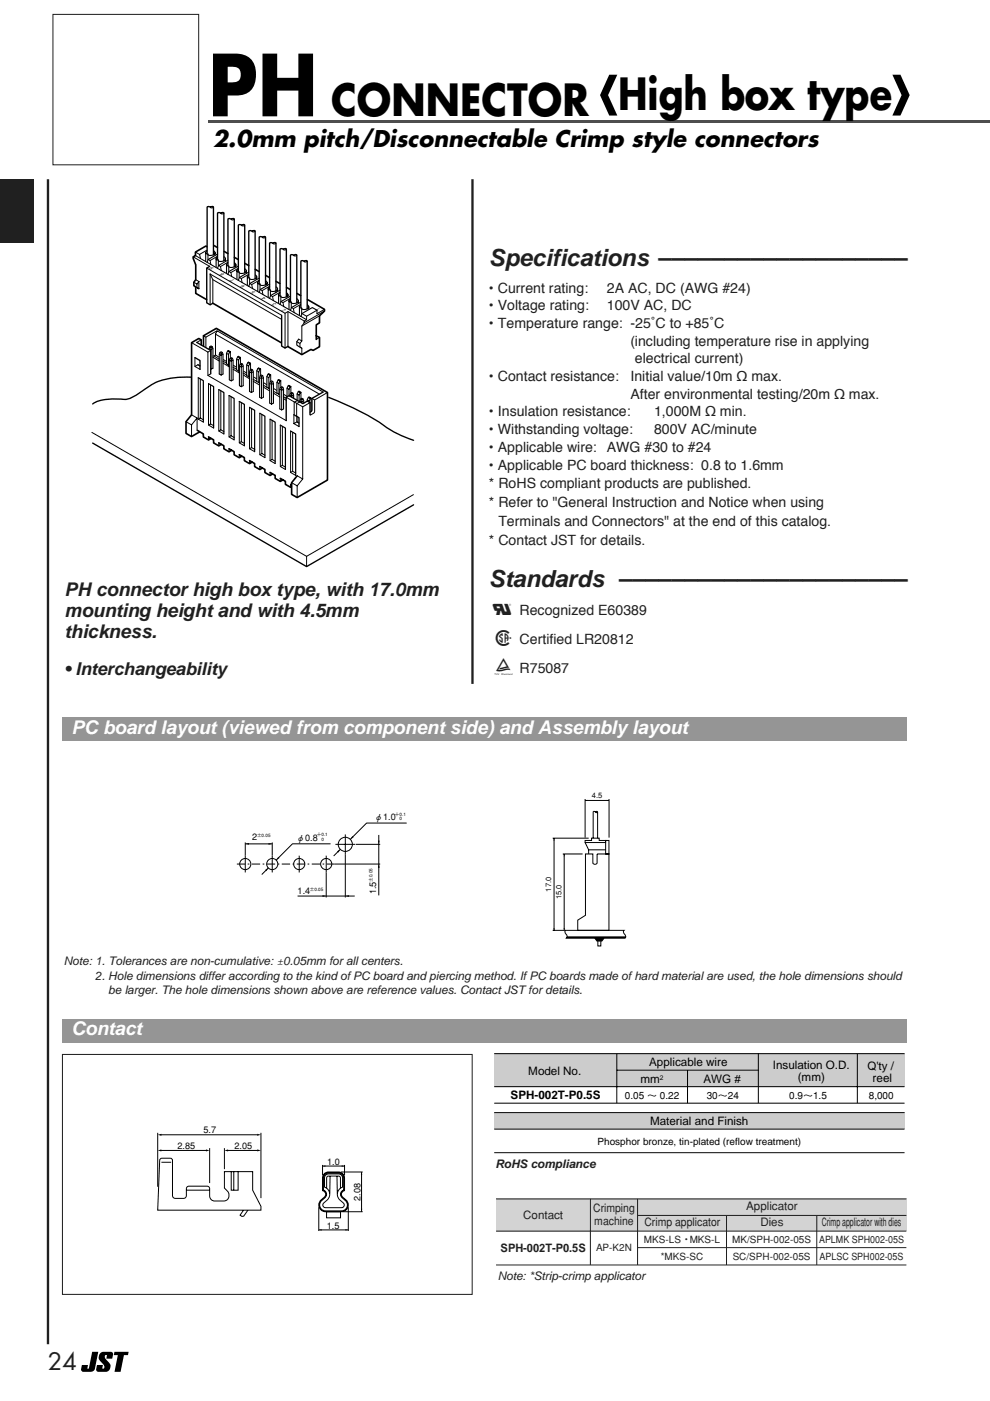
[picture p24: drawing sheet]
<svg xmlns="http://www.w3.org/2000/svg" width="210mm" height="297mm" viewBox="0 0 210 297" stroke-linecap="round" stroke-linejoin="round" font-family="sans-serif">
<defs><g id="words">
<text font-size="17.6" x="44.2" y="24.7">PH</text>
<text font-size="9.2" x="70.2" y="24.7">CONNECTOR High box type</text>
<g font-size="7" fill="#231f20">
<text x="103.7" y="137">1</text>
<text x="103.7" y="143.1">2</text>
</g>
<g font-size="5" fill="#231f20">
<text x="103.7" y="56.3">Specifications –––––––––––––––––––</text>
<text x="103.7" y="124.4">Standards ––––––––––––––––––––––</text>
<text x="10.2" y="290.5">24</text>
</g>
<text font-size="4.8" x="45.1" y="31.1">2.0mm pitch/Disconnectable Crimp style connectors</text>
<text font-size="4.7" fill="#231f20" x="104.5" y="130.4">0</text>
<g font-size="4" fill="#231f20">
<text x="13.7" y="126.3">PH connector high box type, with 17.0mm</text>
<text x="13.7" y="130.8">mounting height and with 4.5mm</text>
<text x="13.7" y="135.3">thickness.</text>
</g>
<g font-size="4" fill="#fff">
<text x="15.2" y="155.5">PC board layout (viewed from component side) and Assembly layout</text>
<text x="15.2" y="219.5">Contact</text>
</g>
<text font-size="3.8" fill="#231f20" x="13.6" y="143.1">• Interchangeability</text>
<g font-size="3" fill="#231f20">
<text x="103.7" y="62">• Current rating:</text>
<text x="103.7" y="65.8">• Voltage rating:</text>
<text x="128.7" y="65.8">100V AC, DC</text>
<text x="128.7" y="62">2A AC, DC (AWG #24)</text>
<text x="103.7" y="69.5">• Temperature range: -25˚C to +85˚C</text>
<text x="133.7" y="73.3">(including temperature rise in applying</text>
<text x="134.6" y="77">electrical current)</text>
<text x="103.7" y="80.8">• Contact resistance:</text>
<text x="133.7" y="80.8">Initial value/10m Ω max.</text>
<text x="103.7" y="88.3">• Insulation resistance:</text>
<text x="133.7" y="84.5">After environmental testing/20m Ω max.</text>
<text x="138.7" y="88.3">1,000M Ω min.</text>
<text x="103.7" y="92.1">• Withstanding voltage:</text>
<text x="103.7" y="95.8">• Applicable wire:</text>
<text x="128.7" y="95.8">AWG #30 to #24</text>
<text x="138.7" y="92.1">800V AC/minute</text>
<text x="103.7" y="99.6">• Applicable PC board thickness: 0.8 to 1.6mm</text>
<text x="103.7" y="103.6">* RoHS compliant products are published.</text>
<text x="103.7" y="107.5">* Refer to &quot;General Instruction and Notice when using</text>
<text x="105.7" y="111.5">Terminals and Connectors&quot; at the end of this catalog.</text>
<text x="103.7" y="115.5">* Contact JST for details.</text>
<text x="110.2" y="130.4">Recognized E60389</text>
<text x="110.2" y="136.5">Certified LR20812</text>
<text x="110.2" y="142.6">R75087</text>
</g>
<g font-size="2.5" fill="#231f20">
<text x="13.5" y="204.7">Note: 1. Tolerances are non-cumulative: ±0.05mm for all centers.</text>
<text x="20.2" y="207.7">2. Hole dimensions differ according to the kind of PC board and piercing method. If PC boards made of hard material are used, the hole dimensions should</text>
<text x="23" y="210.7">be larger. The hole dimensions shown above are reference values. Contact JST for details.</text>
<text x="105" y="247.7">RoHS compliance</text>
<text x="125.8" y="257">Crimping</text>
<text x="158.2" y="256.5">Applicator</text>
<text x="110.9" y="258.4">Contact</text>
<text x="126" y="259.8">machine</text>
<text x="136.6" y="260">Crimp applicator</text>
<text x="161.2" y="260">Dies</text>
<text x="174.2" y="260">Crimp applicator with dies</text>
<text x="106.2" y="265.4">SPH-002T-P0.5S</text>
<text x="105.5" y="271.5">Note: *Strip-crimp applicator</text>
</g>
<g font-size="2.5">
<text x="112" y="227.9">Model No.</text>
<text x="137.6" y="226">Applicable wire</text>
<text x="163.9" y="226.7">Insulation O.D.</text>
<text x="183.9" y="226.9">Q'ty /</text>
<text x="108.3" y="233">SPH-002T-P0.5S</text>
<text x="135.8" y="229.5">mm</text>
<text x="149.2" y="229.5">AWG #</text>
<text x="169.1" y="229.2">(mm)</text>
<text x="185" y="229.3">reel</text>
<text x="137.8" y="238.6">Material and Finish</text>
</g>
<g font-size="2.1">
<text x="132.5" y="233">0.05 ～ 0.22</text>
<text x="149.8" y="233">30～24</text>
<text x="167.3" y="233">0.9～1.5</text>
<text x="184.2" y="233">8,000</text>
<text x="126.7" y="242.8">Phosphor bronze, tin-plated (reflow treatment)</text>
</g>
<g font-size="2.1" fill="#231f20">
<text x="136.5" y="263.6">MKS-LS・MKS-L</text>
<text x="155.2" y="263.6">MK/SPH-002-05S</text>
<text x="173.7" y="263.6">APLMK SPH002-05S</text>
<text x="126.4" y="265.2">AP-K2N</text>
<text x="140.1" y="267.1">*MKS-SC</text>
<text x="155.3" y="267.1">SC/SPH-002-05S</text>
<text x="173.8" y="267.1">APLSC SPH002-05S</text>
</g>
<g font-size="1.9">
<text x="79.3" y="173.8">φ1.0</text>
<text x="53.4" y="178.1">2</text>
<text x="62.8" y="178.2">φ0.8</text>
<text x="63.1" y="189.5">1.4</text>
<text x="79.7" y="189.6" transform="rotate(-90 79.7 189.6)">1.5</text>
<text x="37.6" y="243.5">2.85</text>
<text x="43.1" y="240.1">5.7</text>
<text x="49.7" y="243.5">2.05</text>
<text x="69.4" y="247">1.0</text>
<text x="76.4" y="254.6" transform="rotate(-90 76.4 254.6)">2.08</text>
<text x="69.3" y="260.5">1.5</text>
</g>
<g font-size="1.6">
<text x="125.5" y="169.3">4.5</text>
<text x="116.9" y="189" transform="rotate(-90 116.9 189)">17.0</text>
<text x="119" y="190.7" transform="rotate(-90 119 190.7)">15.0</text>
</g>
<text font-size="1.4" x="139.9" y="229">2</text>
<g font-size="1.2">
<text x="45.4" y="56.8" transform="rotate(-150 45.4 56.8)">9</text>
<text x="47.6" y="58.1" transform="rotate(-150 47.6 58.1)">8</text>
<text x="49.8" y="59.3" transform="rotate(-150 49.8 59.3)">7</text>
<text x="52" y="60.6" transform="rotate(-150 52 60.6)">6</text>
<text x="54.2" y="61.9" transform="rotate(-150 54.2 61.9)">5</text>
<text x="56.5" y="63.2" transform="rotate(-150 56.5 63.2)">4</text>
<text x="58.7" y="64.4" transform="rotate(-150 58.7 64.4)">3</text>
<text x="60.7" y="65.6" transform="rotate(-150 60.7 65.6)">2</text>
<text x="68" y="65.6" transform="rotate(-150 68 65.6)">1</text>
</g>
<g font-size="1">
<text x="83.7" y="172.9">＋0.1</text>
<text x="83.7" y="173.8">0</text>
<text x="54.5" y="177.5">±0.05</text>
<text x="67.2" y="177.3">＋0.1</text>
<text x="67.2" y="178.2">0</text>
<text x="65.7" y="188.9">±0.05</text>
<text x="79" y="186.9" transform="rotate(-90 79 186.9)">±0.05</text>
</g>
</g></defs>
<path d="M19.5 286.6h1.3l-.7 3.6a.9 .9 0 0 1-.9 .7h-1.5a.49 .49 0 0 1-.5-.6l.2-.9h1.3l-.2 .7 .3 .1zM21.3 286.8l.6-.2h1.6a.49 .49 0 0 1 .5 .6l-.2 .9h-1.3l.2-.8a.48 .48 0 0 0-.5 .4 .48 .48 0 0 0 .3 .6 1.54 1.54 0 0 1 .5 2.3l-.6 .3h-1.5a.49 .49 0 0 1-.5-.7l.2-.8h1.2l-.1 .7a.48 .48 0 0 0 .5-.4 .48 .48 0 0 0-.4-.5 1.54 1.54 0 0 1-.5-2.4zM24.3 286.6h3l-.2 .7h-.8l-.7 3.6h-1.3l.7-3.6h-.9z" fill="#000"/>
<path d="M44.1 25.6h165.8v.5h-165.8z" fill="#4d4d4d"/>
<path d="M129.2 15.8h1.7l-2 4.4 2 4.3h-1.7l-2-4.3zM189.2 15.8h1.7l2 4.4-2 4.3h-1.7l2-4.3z" fill="#000"/>
<path d="M13.2 40h83v88h-83z" fill="#fff"/>
<g fill="none" stroke="#000" stroke-width=".21">
<path d="M41 54.5l3.5 2M41.1 59.8l.7 .4M41.4 54.2l3.3 1.9-.2-.9-.4-.2M41.4 53.4l.9 .6M41.5 59.3l.7 .4M42.2 59.7l-.4 .5v.8l.4 .2M42.2 59.7v1.5M43.8 56.8l16.6 9.6 .7-.3 3.4 2 .5-.3v-.8l2.2-1.2M43.8 53.1l-1.5 .8 .2 .9M44.1 53.8v1.2M44.6 58.1l.5 1.2v5M44.6 58.1l15.1 8.7"/>
<path d="M44.6 58.1v6.5M45.1 59.3l14.6 8.4M45.3 43.9l-.2 .2-.5-.1M46.1 54.3l-1.6 .9M46.3 55.1v1.2M47.5 45.2l-.2 .1h-.5M48.3 55.6l-1.5 .9M48.3 55.1l-1.9 1.2-.3 .6 .8 .4-.1-.8-.4-.2M48.5 56.4v1.2M48.6 57.6l.4 .2 .1 .8-.8-.4M49.7 46.4l-.2 .2-.5-.1M50.5 56.9l-1.5 .9"/>
<path d="M50.6 59.5l.8 .4M50.7 57.7v1.2M50.8 58.8l.4 .3 .1 .8M51.9 47.7l-.2 .2-.4-.1M52.7 58.2l-1.5 .9M52.9 58.9v1.2M54.1 49l-.2 .2-.4-.1M54.9 59.5l-1.5 .8M56.3 50.3l-.2 .1h-.4M58.5 51.5l-.2 .2-.4-.1M60.7 52.8l-.2 .2-.4-.1M62.9 54.1l-.2 .1h-.4"/>
<path d="M65.1 55.4l-.2 .1h-.4M40.6 72.7l3.5 2v4.9l16.6 9.6M41.3 75.8v1.9l1.1 .6M41.5 60.8l.7 .4M42 77.3l-.7 .4M42.7 72.1l-1 .5M43.1 71.2l.5 .3M43.6 73.7v-2.2l2.4-1.4 22.5 13M44.3 73.9l.4 .2 .4-.2M44.5 73.5l.2 .2 .3-.2M44.7 79.3l-.6 .3M44.7 74.3l-.7 .4"/>
<path d="M44.7 73.7v4.6l.4-.2M45.1 75.7l1.4 .9M45.4 75.5l1.1 .7M45.7 75.2l-.3 .3h-.3M45.7 70.8l21.9 12.7M45.7 75.2l.7 .5M46 70.2l-.3 .6v4.4M46.5 75.1l.4 .3 .4-.3M46.5 79.3l.4 .2 .4-.2M46.6 74.7l.3 .2 .2-.2M46.9 74.9v4.6M47.2 76.5l.8 .5"/>
<path d="M47.3 77l1.3 .8M47.4 76.2l.6 .4M48 74.9l.4 .2M48.3 74.4l.4 .3M48.4 74.3l.4 .2v1.3M48.6 76.4l.4 .2 .4-.2M48.8 76l.2 .1 .3-.1M48.8 74.5l-.4 .6v2.3l-.4-.3M49 76.1v4.7M49.4 77.9l.8 .4M49.4 78.3l1.3 .8M49.5 77.5l.6 .3"/>
<path d="M50.2 76.1l.4 .3M50.4 75.7l.4 .2M50.6 75.5l.4 .3v1.2M50.8 77.6l.4 .2 .4-.2M50.9 77.2l.3 .1 .2-.1M51 75.8l-.4 .6v2.3l-.4-.3M51.2 77.3v4.7M51.6 79.1l.8 .4M51.6 79.5l1.3 .8M51.7 78.7l.5 .4M52.3 77.4l.4 .2M52.5 76.9l.5 .2"/>
<path d="M52.7 76.8l.4 .2v1.2M52.9 78.8l.4 .3 .4-.3M53 60.1l.4 .2 .1 .9-.7-.5M53 78.4l.3 .2 .3-.2M53.1 77l-.4 .6v2.3l-.4-.3M53.3 78.6v4.6M53.8 79.9l.6 .4M54.4 78.6l.5 .2M54.7 78.1l.4 .2M54.8 78l.5 .2v1.3M55 62l.7 .4M55.1 60.2v1.2"/>
<path d="M55.2 79.7l.2 .1 .3-.1M55.2 61.4l.4 .2 .1 .8M55.3 78.2l-.4 .6v2.3l-.5-.2M55.4 79.8v4.7M56.6 79.8l.4 .3M56.8 79.3l.4 .3M57 79.2l.4 .3v1.2M57.2 60.7l-1.6 .9M57.3 61.5v1.2M57.4 62.7l.4 .2 .2 .8-.9-.5M57.4 79.5l-.4 .6v2.3l-.4-.3M59.4 62l-1.6 .9"/>
<path d="M59.4 64.6l.8 .4M59.5 62.7v1.2M59.6 63.9l.4 .3 .2 .8M60.4 66.4v7.4M61.1 66.1v7.3M61.6 63.3l-1.6 .9M61.6 65.8l.8 .5M61.8 64v1.2M61.8 65.2l.4 .2 .2 .9M62.9 72.4l.7 .4M63.3 71.9l.7 .4M63.7 64.5l-1.5 .9"/>
<path d="M63.8 67.1l1.2 .7M64 65.3v1.2M64 66.5l1 .5M64.5 68.1v.4zM67.7 67l-3.7 2.1M67.7 71.5l-.6 .5M68.8 65.9l-4.3 2.6-.5 .6v3.2l-.4 .5v.8l.4 .2v1.4M68.8 65.6l-1.6 .9M19.5 91.7l45.5 26.3M39.4 89.4l1.2 .7M40.6 87.9l1.2 .7-1.2 1.5v2.5M41.8 88.6v2.6"/>
<path d="M42 80.1v8.8l1.1 .6M42.5 80.4v8.2l.6 .4M42.5 88.6l-.5 .3M44.2 81.3v8.8l1.1 .6M44.2 92.6v.7M44.6 81.7v8.2l.7 .4M44.6 89.9l-.4 .2M46.4 82.6v8.8l1.1 .6M46.4 93.9v.6M46.8 82.9v8.2l.7 .4M46.8 91.1l-.4 .3M48.6 83.9v8.7l1 .7"/>
<path d="M48.6 95.1v.7M48.6 80.5l.4 .3 .4-.3M49 84.2v8.2l.7 .4M49 92.4l-.4 .2M50.7 85.1v8.8l1.1 .6M50.7 96.4v.6M50.8 81.8l.4 .2 .4-.2M51.2 85.4v8.2l.6 .4M51.2 93.6l-.5 .3M52.9 83l.4 .2 .4-.2M52.9 86.4v8.7l1.1 .7M52.9 97.7v.6"/>
<path d="M53.3 86.7v8.2l.7 .4M53.3 94.9l-.4 .2M53.6 80.4l.8 .5M53.7 80.8l1.3 .8M55 80.1l.4 .2 .4-.2M55 84.2l.4 .3 .4-.3M55.1 87.6v8.8l1.1 .6M55.1 98.9v.7M55.5 87.9v8.3l.7 .3M55.5 96.2l-.4 .2M55.8 81.7l.8 .4M55.9 82.1l1.3 .8"/>
<path d="M55.9 81.2l.6 .3M57.2 81.3l.4 .2 .4-.2M57.2 85.5l.4 .2 .4-.2M57.3 88.9v8.8l1 .6M57.3 80.9l.3 .1 .2-.1M57.6 81v4.7M57.7 89.2v8.2l.7 .4M57.7 97.4l-.4 .3M58 83l.8 .4M58 83.4l1.3 .8M58.1 82.4l.6 .4M58.7 81.1l.4 .2"/>
<path d="M59 80.6l.4 .2M59.1 80.5l.4 .2v1.2M59.3 82.5l.4 .2 .4-.2M59.3 86.7l.4 .2 .4-.2M59.4 90.1v8.8l1.1 .6M59.5 82.1l.2 .2 .3-.2M59.5 80.7l-.4 .6v2.3l-.4-.3M59.7 82.3v4.6M59.9 90.4v8.3l.6 .3M59.9 98.7l-.5 .2M60.1 84.1l.6 .4M60.1 84.5l.6 .4"/>
<path d="M60.2 83.6l.6 .4M60.7 84.2l3.5 2.1 1.5-.9M60.9 82.3l.4 .2M61.1 81.8l.4 .2M61.3 81.7l.4 .2v1.3M61.5 83.8l.4 .2 .4-.2M61.6 83.4l.3 .1 .2-.1M61.6 91.4v8.8l1.1 .6M61.7 81.9l-.4 .6v1.4M61.9 83.5v.7M62 91.7v8.2l.7 .4M62 99.9l-.4 .3"/>
<path d="M62.3 87.9v1.9l1.1 .6M62.9 85.6v2.7M63 89.4l-.7 .4M63 83.5l.4 .3M63 85l-.6 .3v2.6M63.2 83l.4 .3M63.4 82.9l.4 .3v1.2M63.6 85l.4 .2 .4-.2M63.6 85.2l-.6 .3M63.7 84.6l.3 .1 .3-.1M63.8 83.2l-.4 .6v1.3M64 84.7v.7"/>
<path d="M64.2 86.3v15.3l-1.2 1.4v2.5M65.1 84.8l.5 .2M65.4 84.3l.4 .2M65.5 84.2l.5 .2v2.7M66 84.4l-.4 .8M66.1 84.5l.6 .3M69.4 83.2l-2.7 1.6v2.5l-.2 .3-.7 .3M57.3 100.2v.6M59.4 101.4v.7M61.8 102.3l1.2 .7M61.9 102.8l-.3-.2v.7M63 100.9l1.2 .7"/>
<path d="M87.7 104.9l-22.7 13.1v2.1"/>
</g>
<g fill="none" stroke="#000" stroke-width=".35">
<path d="M43.9 52.3l-.3-.1-2.2 1.2v.8l-.4 .3 .5 1.6v3.2l-.4 .5v.8l.4 .2v1.4l2.3 1.3M45.3 52l.8 .5M47.5 53.3l.8 .5M49.7 54.6l.8 .4M51.9 55.8l.9 .5M54.1 57.1l.8 .5M56.3 58.4l.8 .4M58.5 59.7l.8 .4M42.7 73.1v-1l-.5-.3-1.6 .9v15.2l-1.2 1.5v2.5l1.2 .7 1.7-1M43.1 73.4v-2.2l2.8-1.6 23.5 13.6v18.6l-6.4 3.7-1.2-.7v-2.5l1.2-1.4M45.1 64.3l14.6 8.4M60.8 60.9l.7 .5"/>
<path d="M63 62.2l.8 .5M65.2 63.5l3.6 2.1v.3l-1.1 1.1v1.4l-.6 .5v3.1M67 71.2l.7 .3v2l-1.3 .8-.5-.2-1.9 1.1-2.9-1.7M41.9 91.2l1.2 .8v.6l1.1 .7 .5-.3M44.2 92.6l1.1 .7v.6l1.1 .6 .5-.3M46.4 93.9l1.1 .6v.7l1.1 .6 .5-.3M48.6 95.1l1 .7v.6l1.1 .6 .5-.2M50.7 96.4l1.1 .6v.7l1.1 .6 .5-.3M52.9 97.7l1.1 .6v.6l1.1 .7 .5-.3M55.1 98.9l1.1 .6v.7l1.1 .6 .5-.3M57.3 100.2l1 .6v.6l1.1 .7 .5-.3M59.4 101.4l1.1 .6v.7l1.1 .6 .2-.1"/>
</g>
<g fill="none" stroke="#000" stroke-width=".23">
<path d="M43.6 53.6l.1 .2h.4v.2a1.01 1.01 0 0 0 1.5-.4M43.9 53.2l-.3 .4v1.7M44.7 56.1l1.4 .8M45.3 53.2l.3 .2v.7M45.8 54.9l.1 .1 .4 .1v.1a1.01 1.01 0 0 0 1.5-.3M46.1 54.5l-.3 .4v1.7M46.1 53.9l-2 1.1-.2 .6M46.9 57.3l1.4 .9M47.5 54.5l.3 .2v.6M48 56.1l.1 .2 .4 .1v.1a1.01 1.01 0 0 0 1.5-.4M48.3 55.8l-.3 .3v1.8M49.1 58.6l1.5 .9"/>
<path d="M49.7 55.7l.3 .3v.6M50.2 57.4l.1 .2 .4 .1v.1a1.01 1.01 0 0 0 1.5-.4M50.5 57l-.3 .4v1.8M50.5 56.4l-1.9 1.2-.3 .6M51.4 59.9l1.4 .8M51.9 57l.3 .3v.6M52.4 58.7l.1 .2h.4v.2a1.01 1.01 0 0 0 1.5-.4M52.7 58.3l-.3 .4v1.7M52.7 57.7l-1.9 1.1-.3 .6M54.1 58.3l.3 .2v.7M54.7 60v.1l.4 .1v.1a1.01 1.01 0 0 0 1.5-.3M54.9 59.6l-.2 .4v1.7"/>
<path d="M54.9 59l-1.9 1.1-.3 .6M56.3 59.5l.3 .3v.6M44.3 74l.2-.5 .2-.1 .3 .1 .1 .4v4.2M46.5 79.3v-4.2l.1-.4 .3-.1 .2 .1 .2 .4v4.2M48.4 74.3l-.4 .6v2.3M50.6 75.5l-.4 .6v2.3M52.7 76.8l-.4 .6v2.2M53.6 61.2l1.4 .8M54.8 78l-.4 .6v2.3M56.9 61.2v.2l.4 .1v.1a1.01 1.01 0 0 0 1.5-.4M57 79.2l-.4 .6v2.3M57.1 60.9l-.2 .3v1.8"/>
<path d="M57.2 60.2l-2 1.2-.3 .6M57.9 63.7l1.5 .9M58.6 60.8l.2 .3v.6M59.1 62.5v.2h.4v.2a1.01 1.01 0 0 0 1.6-.4M59.3 62.1l-.2 .4v1.7M59.4 61.5l-2 1.2-.2 .5-1.5-.8M60.2 65l1.4 .8M60.8 62.1l.2 .3 .1 .6M61.3 63.8v.2h.5v.2a1.01 1.01 0 0 0 1.5-.4M61.5 63.4l-.2 .4v1.7M61.6 62.8l-2 1.1-.2 .6M62.4 66.3l1.4 .8 .2-.6 2.2-1.3 1 .6v.7"/>
<path d="M63 63.4l.2 .2 .1 .7M63.3 71.9l-.4 .5v.8l1.1 .6M63.5 65.1l.1 .1 .4 .1v.1a1.01 1.01 0 0 0 1.5-.3M63.7 64.7l-.2 .4v1.7M63.7 64.1l-1.9 1.1-.2 .6M65.2 64.6l.2 .3 .1 .6M48.6 80.5v-4.1l.2-.4 .2-.2 .3 .2 .1 .4v4.1M50.8 81.8v-4.2l.1-.4 .3-.2 .2 .2 .2 .4v4.2M52.9 83v-4.2l.1-.4 .3-.1 .3 .1 .1 .4v4.2M55 84.2v-4.1l.2-.4 .2-.2 .3 .2 .1 .4v4.1M57.2 85.5v-4.2l.1-.4 .3-.2 .2 .2 .2 .4v4.2M59.1 80.5l-.4 .6v2.2"/>
<path d="M59.3 86.7v-4.2l.2-.4 .2-.1 .3 .1 .1 .4v4.2M61.3 81.7l-.4 .6v1.8M61.5 84l.1-.6 .3-.2 .2 .2 .2 .4v.6M63.4 82.9l-.4 .6v1.3M63.6 85.2l.1-.6 .3-.2 .3 .2 .1 .8M65.5 84.2l-.4 .8"/>
</g>
<g fill="none" stroke="#000" stroke-width=".29">
<path d="M43.9 53.7v-9.8l.5-.1 .2 .2 .5-.2 .2 .1v10.1M44.5 56.5l-.7 .3v7.4l.8 .4 .5-.3M46.1 55v-9.8l.5-.1 .2 .2 .5-.3 .2 .2v10.1M48.3 56.3v-9.9h.5l.2 .1 .5-.2 .2 .1v10.2M50.5 57.5v-9.8l.5-.1 .3 .2 .4-.2 .2 .1v10.2M52.7 58.8v-9.8l.6-.1 .2 .2 .4-.2 .2 .1v10.1M40.5 80a14.8 14.8 0 0 0-11.1 3.4 5 5 0 0 1-4.5 1.2l-2.5 .1a5.4 5.4 0 0 0-2.7 .9M41.3 75.8l1.1 .6v1.9M41.7 72.6l3 1.7v5M42 77.3l.4 .3M55 60.1v-9.8l.5-.1 .2 .2 .4-.3 .2 .2v10.1M57.2 61.4v-9.9h.5l.2 .1 .4-.2 .2 .1v10.5"/>
<path d="M59.4 62.6v-9.8l.5-.1 .2 .2 .4-.2 .2 .1v10.2M59.7 66.8v6.6l.7 .4 .7-.4M61.6 63.9v-9.8l.5-.1 .2 .2 .4-.2 .2 .1v10.1M63.8 65.2v-9.8l.5-.1 .2 .2 .5-.3 .1 .2v10.1M19.6 93.9l45.4 26.2 22.7-13.1M62.3 87.9l1.1 .7v1.8M63 88.3v1.1l.4 .3M65.8 87.9l-.1-2.5-.5-.4-1 .6-2.9-1.7-.6 .3v5M68.5 83.1l-2.4 1.4v2.4l-.3 .5M69.7 84.3a56.5 56.5 0 0 1 13.5 7.1l2.2 1.1 2.3 .9"/>
</g>
<path d="M42 80.1l1.1 .6v8.8M44.2 81.3l1.1 .7v8.7M46.4 82.6l1.1 .6v8.8M48.6 83.9l1 .6v8.8M50.7 85.1l1.1 .6v8.8M52.9 86.4l1.1 .6v8.8M55.1 87.6l1.1 .6v8.8M57.3 88.9l1 .6v8.8M59.4 90.1l1.1 .7v8.7M61.6 91.4l1.1 .6v8.8" fill="none" stroke="#000" stroke-width=".26"/>
<path d="M11.2 3.1h30.9v31.8h-30.9z" fill="#fff"/>
<path d="M11.2 3.1h30.9v31.8h-30.9z" fill="none" stroke="#231f20" stroke-width=".21"/>
<path d="M103.7 44h88.5v100h-88.5z" fill="#fff"/>
<path d="M10.2 38v247M100.2 38v107" fill="none" stroke="#231f20" stroke-width=".5"/>
<g fill="none" stroke="#000" stroke-width=".21">
<path d="M52 178.6v6.4M52 178.9h5.7M57.7 178.6v6.4M70.1 178.9h-8.1l-3.4 3.4M71.1 179h4.2M73.2 176.9v13.4M75.4 179h5.2M80.3 177v12.8M86.2 174.5h-8.5l-3.4 3.4M117.2 177.7h7.6M117.5 177.7v19.6M124.1 178.2h1.3v-.5h1.6v.5h1.4v.4h-4.3z"/>
<path d="M124.1 178.6l.7 1.6h3.6M124.1 169.4v8.2M124.1 169.7h5M126.2 172.2l-.2-.2-.2 .2v5.5M126.2 172.2l.3 .1 .2-.1M126.2 172.2l.3-.2 .2 .2M126.7 172.2v5.5M128.4 178.2h.7v2.9h-.7zM129.1 169.4v8.2M56.9 184l-1.4 1.4M63.1 190h12.1M63.4 181.4v3.6"/>
<path d="M69.2 181.4v8.9M70.9 183.2h9.7M72.2 180.1l-1.5 1.4M117.2 197.3h2.7M119.3 181.1h4.2M119.6 181.1v16.2M119.9 197.3h12.4a1.05 1.05 0 0 0 .4 1.2l-.2 .4h-12.4a1.05 1.05 0 0 0-.3-1.2zM124.1 181.1h1.6v1.8a.47 .47 0 0 0 .4 .3 .47 .47 0 0 0 .5-.3v-1.8h2.5v16.2h-6.6v-2.2l1.6-1zM124.8 180.2v.9M126.8 199.5v1.1h.6v-1.1"/>
<circle cx="73.2" cy="179" r="1.5"/>
<circle cx="52" cy="183.2" r="1.18"/>
<circle cx="57.7" cy="183.2" r="1.18"/>
<circle cx="63.4" cy="183.2" r="1.18"/>
<circle cx="69.2" cy="183.2" r="1.18"/>
</g>
<g fill="#000">
<path d="M52 178.9l.8-.2v.4zM56.9 178.7l.8 .2-.8 .2zM74.7 177.3l.3 .2-.7 .4zM80.1 178.2h.4l-.2 .8zM117.5 177.7l.1 .5h-.2zM124.1 169.7l.5-.1v.2zM128.6 169.6l.5 .1-.5 .1zM56.2 184.4l.7-.4-.4 .7zM59 181.7l.3 .2-.7 .4zM68.4 189.8l.8 .2-.8 .2zM71.5 180.5l.7-.4-.5 .7zM73.2 190l.8-.2v.4z"/>
<path d="M80.3 183.2l.2 .8h-.4zM117.4 196.7h.2l-.1 .6zM119.6 181.1l.1 .5h-.2zM119.5 196.7h.2l-.1 .6z"/>
</g>
<path d="M50.2 183.2h20.7" fill="none" stroke="#000" stroke-width=".21" stroke-dasharray="1.8 .5 .4 .5" stroke-linecap="butt"/>
<path d="M120.3 198.6h12.4l-.2 .3h-12.4zM126.1 198.9h2l-.5 .6h-1z" fill="#000" stroke="#000" stroke-width=".21"/>
<path d="M13.2 223.6h86.9v50.8h-86.9z" fill="#fff"/>
<path d="M33.4 243.9l.8-.2v.4zM33.4 240.6l.8-.2v.4zM43.7 243.7l.8 .2-.8 .2zM47.6 243.9l.8-.2v.4zM54.5 243.7l.8 .2-.8 .2zM54.5 240.4l.8 .2-.8 .2zM68.4 247.2l.6-.1v.3zM72.4 247.1l.6 .1-.6 .2zM76.7 248.5l.1 .6h-.3zM76.5 256.3h.3l-.1 .6zM67.6 260.8l.6-.2v.3zM73.2 260.6l.6 .2-.6 .1z" fill="#000"/>
<g fill="none" stroke="#000" stroke-width=".21">
<path d="M33.4 240.2v11.4M33.9 245.8l.4-.2h1.8l.4 .2 .1 7.7a.6 .6 0 0 0 .6 .6h1.7a.6 .6 0 0 0 .6-.6v-1.5l.3-.4 4.1-.1 .3 .1 .3 .4v1.6a1.06 1.06 0 0 0 1 1h2a1.22 1.22 0 0 0 1-.8 1.22 1.22 0 0 0-.3-1.2l-.6-.7v-3.5h6v3.9l1.7 3.5v.8h-21.9zM34.1 243.9h9.7M34.1 240.6h20.6M34.2 246.4h2.1M39.5 252.3h5M44.5 243.4v7.4M47.6 243.4v4.5M48.2 243.9h6.5M49 248.4v3.9h1.5v-3.9M49.6 248.4v3.9M51.6 256.6l-.7 1 .4 .3 .4-.1 .9-1.2"/>
<path d="M55.3 240.2v13.8M67.6 256v5M68.4 247v2.2M68.4 247.2h4.6M68.9 248.7l.7-.2h2.2a1.25 1.25 0 0 1 1.2 1.2v2.7a.79 .79 0 0 0-.6 .6 .79 .79 0 0 0 .3 .8 1.71 1.71 0 0 1 .9 2.5l-.7 .5-.5 .1h-3.4a1.42 1.42 0 0 1-1.3-.9 1.42 1.42 0 0 1 .4-1.6 1.67 1.67 0 0 0 1-1.2l-.2-.4-.5-.4v-2.7l.1-.4zM69 248.9l.6-.2h2.2a1.1 1.1 0 0 1 1.1 1.3v2.3a.98 .98 0 0 0-.7 .9 .98 .98 0 0 0 .5 .9 1.34 1.34 0 0 1 .9 1.5 1.34 1.34 0 0 1-1.2 1.1h-3.4a1.24 1.24 0 0 1-1.1-.8 1.24 1.24 0 0 1 .3-1.4 1.58 1.58 0 0 0 1-1.6l-.6-.6v-2.3a1.16 1.16 0 0 1 .4-1.1zM69 249.1l.6-.2h2.2a.83 .83 0 0 1 .8 .8v2a1.66 1.66 0 0 0-1.1 1.4 1.66 1.66 0 0 0 .9 1.6 .67 .67 0 0 1 .6 .7 .67 .67 0 0 1-.6 .7h-3.4a.67 .67 0 0 1-.5-.7 .67 .67 0 0 1 .5-.7 1.66 1.66 0 0 0 .9-1.6 1.66 1.66 0 0 0-1.1-1.4v-2zM69.2 256.9h3v1.3h-3zM69.3 251.9v-2.2l.3-.3h2.4l.2 .3v2.2M70 249.4l-.1 3.6M71.4 249.4l.1 3.6M72.3 248.5h4.6"/>
<path d="M72.7 256.9h4.2M73 247v2.2M73.8 256v5M76.7 248.5v8.4M67.6 260.8h6.2"/>
</g>
<path d="M13.2 223.6h86.9v50.8h-86.9z" fill="none" stroke="#231f20" stroke-width=".21"/>
<path d="M104.7 222.5h88v31.6h-88z" fill="#fff"/>
<g fill="#ccc">
<path d="M104.8 223.4h87v7h-87z"/>
<path d="M104.8 235.9h87v3.5h-87z"/>
</g>
<path d="M104.8 235.9h87M104.8 239.4h87M104.8 223.4h87M104.8 230.4h87M104.8 233.9h87M130.8 223.4v10.5M130.8 226.9h30.1M145.8 226.9v7M160.8 223.4v10.5M181.8 223.4v10.5M104.8 244.4h87" fill="none" stroke="#000" stroke-width=".21"/>
<g fill="#d1d3d4">
<path d="M105.2 254h87.1v7h-87.1z"/>
<path d="M135.2 254h57v3.5h-57z"/>
</g>
<g fill="#fff">
<path d="M135.2 261h18.8v3.5h-18.8z"/>
<path d="M135.2 264.5h18.8v3.5h-18.8z"/>
<path d="M154 261h19.2v3.5h-19.2z"/>
<path d="M154 264.5h19.2v3.5h-19.2z"/>
<path d="M173.2 261h19v3.5h-19z"/>
<path d="M173.2 264.5h19v3.5h-19z"/>
</g>
<path d="M105.2 254.2h87M125.2 254.2v14M135.2 257.7h57M135.2 254.2v14M154 257.7v10.5M173.2 257.7v10.5M105.2 261h87M105.2 268.2h87M135.2 264.5h57" fill="none" stroke="#231f20" stroke-width=".21"/>
<g fill="#939598">
<path d="M13.2 216h179v5h-179z"/>
<path d="M13.2 152h179v5h-179z"/>
</g>
<path d="M0 38h7.2v13.5h-7.2z" fill="#231f20"/>
<use href="#words"/>
</svg>
